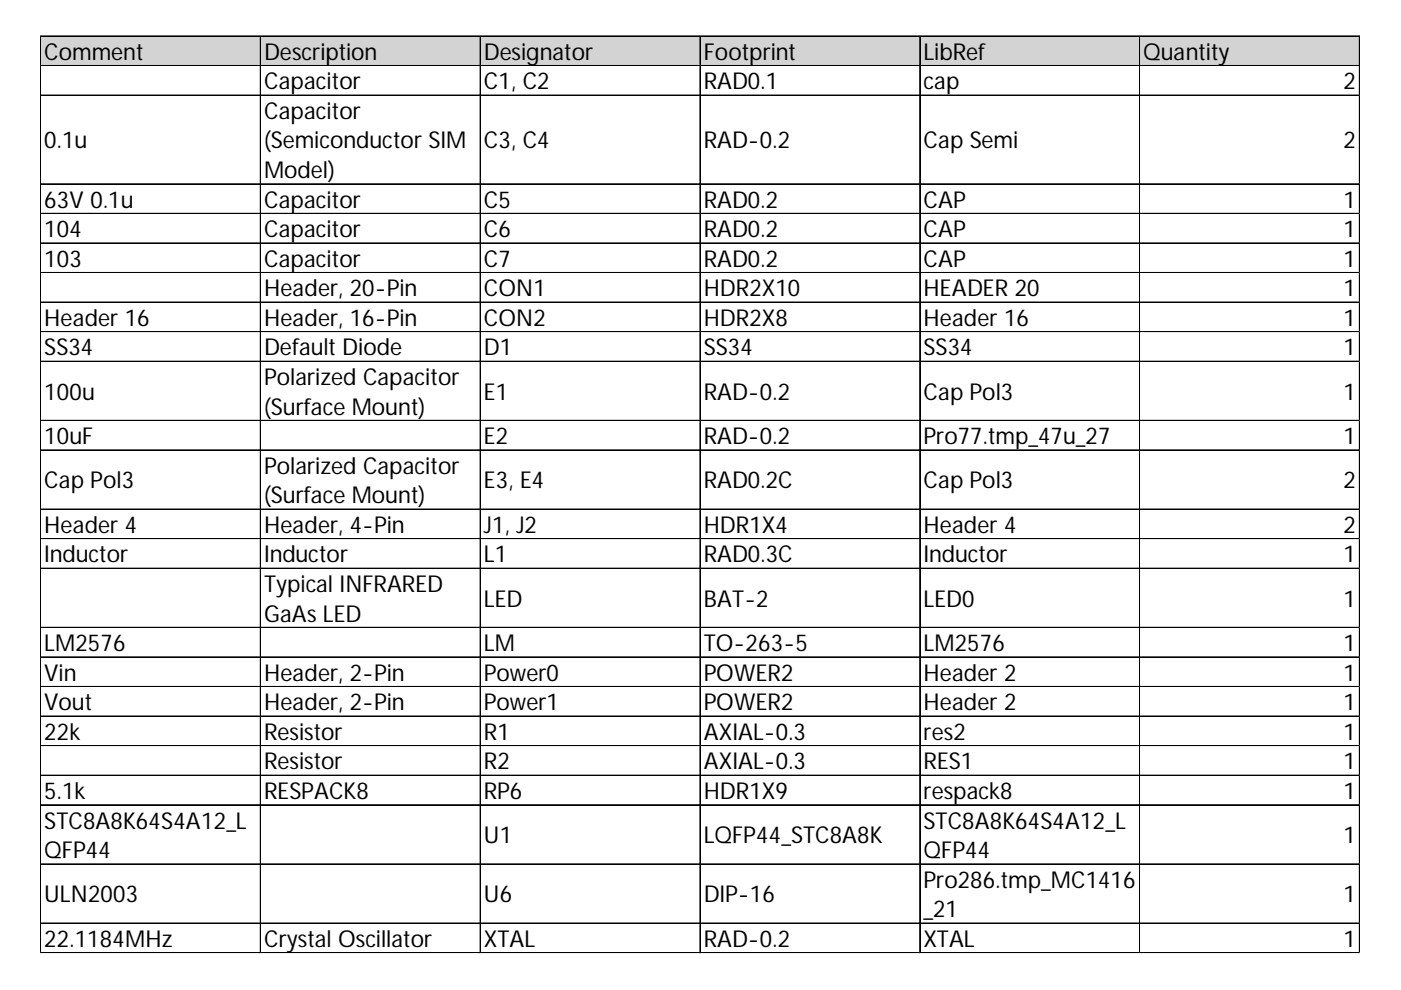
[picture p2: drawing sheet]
<svg xmlns="http://www.w3.org/2000/svg" width="297mm" height="210mm" viewBox="0 0 297 210" stroke-linecap="round" stroke-linejoin="round" font-family="sans-serif">
<defs><g id="words">
<g font-size="4.9">
<text x="9.4" y="12.7">Comment</text>
<text x="56" y="12.7">Description</text>
<text x="102.6" y="12.7">Designator</text>
<text x="149.2" y="12.7">Footprint</text>
<text x="195.8" y="12.7">LibRef</text>
<text x="242.4" y="12.7">Quantity</text>
<text x="56" y="18.9">Capacitor</text>
<text x="102.6" y="18.9">C1, C2</text>
<text x="149.2" y="18.9">RAD0.1</text>
<text x="195.8" y="18.9">cap</text>
<text x="284.9" y="18.9">2</text>
<text x="56" y="25.2">Capacitor</text>
<text x="9.4" y="31.5">0.1u</text>
<text x="56" y="31.5">(Semiconductor SIM</text>
<text x="102.6" y="31.5">C3, C4</text>
<text x="149.2" y="31.5">RAD-0.2</text>
<text x="195.8" y="31.5">Cap Semi</text>
<text x="284.9" y="31.5">2</text>
<text x="56" y="37.8">Model)</text>
<text x="9.4" y="44">63V 0.1u</text>
<text x="56" y="44">Capacitor</text>
<text x="102.6" y="44">C5</text>
<text x="149.2" y="44">RAD0.2</text>
<text x="195.8" y="44">CAP</text>
<text x="284.9" y="44">1</text>
<text x="9.4" y="50.3">104</text>
<text x="56" y="50.3">Capacitor</text>
<text x="102.6" y="50.3">C6</text>
<text x="149.2" y="50.3">RAD0.2</text>
<text x="195.8" y="50.3">CAP</text>
<text x="284.9" y="50.3">1</text>
<text x="9.4" y="56.6">103</text>
<text x="56" y="56.6">Capacitor</text>
<text x="102.6" y="56.6">C7</text>
<text x="149.2" y="56.6">RAD0.2</text>
<text x="195.8" y="56.6">CAP</text>
<text x="284.9" y="56.6">1</text>
<text x="56" y="62.8">Header, 20-Pin</text>
<text x="102.6" y="62.8">CON1</text>
<text x="149.2" y="62.8">HDR2X10</text>
<text x="195.8" y="62.8">HEADER 20</text>
<text x="284.9" y="62.8">1</text>
<text x="9.4" y="69.1">Header 16</text>
<text x="56" y="69.1">Header, 16-Pin</text>
<text x="102.6" y="69.1">CON2</text>
<text x="149.2" y="69.1">HDR2X8</text>
<text x="195.8" y="69.1">Header 16</text>
<text x="284.9" y="69.1">1</text>
<text x="9.4" y="75.4">SS34</text>
<text x="56" y="75.4">Default Diode</text>
<text x="102.6" y="75.4">D1</text>
<text x="149.2" y="75.4">SS34</text>
<text x="195.8" y="75.4">SS34</text>
<text x="284.9" y="75.4">1</text>
<text x="56" y="81.6">Polarized Capacitor</text>
<text x="9.4" y="84.7">100u</text>
<text x="56" y="87.9">(Surface Mount)</text>
<text x="102.6" y="84.7">E1</text>
<text x="149.2" y="84.7">RAD-0.2</text>
<text x="195.8" y="84.7">Cap Pol3</text>
<text x="284.9" y="84.7">1</text>
<text x="9.4" y="94.2">10uF</text>
<text x="102.6" y="94.2">E2</text>
<text x="149.2" y="94.2">RAD-0.2</text>
<text x="195.8" y="94.2">Pro77.tmp_47u_27</text>
<text x="284.9" y="94.2">1</text>
<text x="56" y="100.4">Polarized Capacitor</text>
<text x="9.4" y="103.5">Cap Pol3</text>
<text x="56" y="106.7">(Surface Mount)</text>
<text x="102.6" y="103.5">E3, E4</text>
<text x="149.2" y="103.5">RAD0.2C</text>
<text x="195.8" y="103.5">Cap Pol3</text>
<text x="284.9" y="103.5">2</text>
<text x="9.4" y="113">Header 4</text>
<text x="56" y="113">Header, 4-Pin</text>
<text x="102.6" y="113">J1, J2</text>
<text x="149.2" y="113">HDR1X4</text>
<text x="195.8" y="113">Header 4</text>
<text x="284.9" y="113">2</text>
<text x="9.4" y="119.3">Inductor</text>
<text x="56" y="119.3">Inductor</text>
<text x="102.6" y="119.3">L1</text>
<text x="149.2" y="119.3">RAD0.3C</text>
<text x="195.8" y="119.3">Inductor</text>
<text x="284.9" y="119.3">1</text>
<text x="56" y="125.5">Typical INFRARED</text>
<text x="56" y="131.8">GaAs LED</text>
<text x="102.6" y="128.6">LED</text>
<text x="149.2" y="128.6">BAT-2</text>
<text x="195.8" y="128.6">LED0</text>
<text x="284.9" y="128.6">1</text>
<text x="9.4" y="138.1">LM2576</text>
<text x="102.6" y="138.1">LM</text>
<text x="149.2" y="138.1">TO-263-5</text>
<text x="195.8" y="138.1">LM2576</text>
<text x="284.9" y="138.1">1</text>
<text x="9.4" y="144.3">Vin</text>
<text x="56" y="144.3">Header, 2-Pin</text>
<text x="102.6" y="144.3">Power0</text>
<text x="149.2" y="144.3">POWER2</text>
<text x="195.8" y="144.3">Header 2</text>
<text x="284.9" y="144.3">1</text>
<text x="9.4" y="150.6">Vout</text>
<text x="56" y="150.6">Header, 2-Pin</text>
<text x="102.6" y="150.6">Power1</text>
<text x="149.2" y="150.6">POWER2</text>
<text x="195.8" y="150.6">Header 2</text>
<text x="284.9" y="150.6">1</text>
<text x="9.4" y="156.9">22k</text>
<text x="56" y="156.9">Resistor</text>
<text x="102.6" y="156.9">R1</text>
<text x="149.2" y="156.9">AXIAL-0.3</text>
<text x="195.8" y="156.9">res2</text>
<text x="284.9" y="156.9">1</text>
<text x="56" y="163.1">Resistor</text>
<text x="102.6" y="163.1">R2</text>
<text x="149.2" y="163.1">AXIAL-0.3</text>
<text x="195.8" y="163.1">RES1</text>
<text x="284.9" y="163.1">1</text>
<text x="9.4" y="169.4">5.1k</text>
<text x="56" y="169.4">RESPACK8</text>
<text x="102.6" y="169.4">RP6</text>
<text x="149.2" y="169.4">HDR1X9</text>
<text x="195.8" y="169.4">respack8</text>
<text x="284.9" y="169.4">1</text>
<text x="9.4" y="175.7">STC8A8K64S4A12_L</text>
<text x="102.6" y="178.7">U1</text>
<text x="149.2" y="178.7">LQFP44_STC8A8K</text>
<text x="195.8" y="175.7">STC8A8K64S4A12_L</text>
<text x="284.9" y="178.7">1</text>
<text x="9.4" y="182">QFP44</text>
<text x="195.8" y="182">QFP44</text>
<text x="9.4" y="191.3">ULN2003</text>
<text x="102.6" y="191.3">U6</text>
<text x="149.2" y="191.3">DIP-16</text>
<text x="195.8" y="188.2">Pro286.tmp_MC1416</text>
<text x="284.9" y="191.3">1</text>
<text x="195.8" y="194.5">_21</text>
<text x="9.4" y="200.8">22.1184MHz</text>
<text x="56" y="200.8">Crystal Oscillator</text>
<text x="102.6" y="200.8">XTAL</text>
<text x="149.2" y="200.8">RAD-0.2</text>
<text x="195.8" y="200.8">XTAL</text>
<text x="284.9" y="200.8">1</text>
</g>
</g></defs>
<path d="M8.7 7.7h279.7v6.3h-279.7z" fill="#d3d3d3"/>
<g fill="none" stroke="#000" stroke-width=".21">
<path d="M8.6 7.6v194.5M8.7 7.6h279.6M8.7 7.7h279.6M8.7 13.9h279.6M55.2 7.7v194.4M55.3 7.7v194.4M101.8 7.7v194.4M101.9 7.7v194.4M148.4 7.7v194.4M148.5 7.7v194.4M195 7.7v194.4M195.1 7.7v194.4"/>
<path d="M241.6 7.7v194.4M241.7 7.7v194.4M288.2 7.7v194.4M288.3 7.7v194.4M8.7 20.2h279.6M8.7 39h279.6M8.7 45.2h279.6M8.7 45.3h279.6M8.7 51.5h279.6M8.7 51.6h279.6M8.7 57.8h279.6M8.7 64h279.6"/>
<path d="M8.7 64.1h279.6M8.7 70.3h279.6M8.7 70.4h279.6M8.7 76.6h279.6M8.7 89.1h279.6M8.7 89.2h279.6M8.7 95.4h279.6M8.7 107.9h279.6M8.7 108h279.6M8.7 114.2h279.6M8.7 114.3h279.6M8.7 120.5h279.6"/>
<path d="M8.7 133h279.6M8.7 133.1h279.6M8.7 139.3h279.6M8.7 145.5h279.6M8.7 145.6h279.6M8.7 151.8h279.6M8.7 151.9h279.6M8.7 158.1h279.6M8.7 164.3h279.6M8.7 164.4h279.6M8.7 170.6h279.6M8.7 170.7h279.6"/>
<path d="M8.7 183.2h279.6M8.7 195.7h279.6M8.7 195.8h279.6M8.7 202h279.6"/>
</g>
<path d="M8.6 202.1h.1" fill="none" stroke="#e0e0e0" stroke-width=".21"/>
<path d="M8.6 202.1h.1z" fill="#e0e0e0"/>
<path d="M55.2 202.1h.1" fill="none" stroke="#e0e0e0" stroke-width=".21"/>
<path d="M55.2 202.1h.1z" fill="#e0e0e0"/>
<path d="M101.8 202.1h.1" fill="none" stroke="#e0e0e0" stroke-width=".21"/>
<path d="M101.8 202.1h.1z" fill="#e0e0e0"/>
<path d="M148.4 202.1h.1" fill="none" stroke="#e0e0e0" stroke-width=".21"/>
<path d="M148.4 202.1h.1z" fill="#e0e0e0"/>
<path d="M195 202.1h.1" fill="none" stroke="#e0e0e0" stroke-width=".21"/>
<path d="M195 202.1h.1z" fill="#e0e0e0"/>
<path d="M241.6 202.1h.1" fill="none" stroke="#e0e0e0" stroke-width=".21"/>
<path d="M241.6 202.1h.1z" fill="#e0e0e0"/>
<path d="M288.2 202.1h.1" fill="none" stroke="#e0e0e0" stroke-width=".21"/>
<path d="M288.2 202.1h.1z" fill="#e0e0e0"/>
<path d="M288.3 20.2h.1" fill="none" stroke="#e0e0e0" stroke-width=".21"/>
<path d="M288.3 20.2l.1 .1z" fill="#e0e0e0"/>
<path d="M288.3 39h.1" fill="none" stroke="#e0e0e0" stroke-width=".21"/>
<path d="M288.3 39l.1 .1z" fill="#e0e0e0"/>
<path d="M288.3 45.2h.1" fill="none" stroke="#e0e0e0" stroke-width=".21"/>
<path d="M288.3 45.2l.1 .2z" fill="#e0e0e0"/>
<path d="M288.3 51.5h.1" fill="none" stroke="#e0e0e0" stroke-width=".21"/>
<path d="M288.3 51.5l.1 .1z" fill="#e0e0e0"/>
<path d="M288.3 57.8h.1" fill="none" stroke="#e0e0e0" stroke-width=".21"/>
<path d="M288.3 57.8l.1 .1z" fill="#e0e0e0"/>
<path d="M288.3 64h.1" fill="none" stroke="#e0e0e0" stroke-width=".21"/>
<path d="M288.3 64l.1 .2z" fill="#e0e0e0"/>
<path d="M288.3 70.3h.1" fill="none" stroke="#e0e0e0" stroke-width=".21"/>
<path d="M288.3 70.3l.1 .1z" fill="#e0e0e0"/>
<path d="M288.3 76.6h.1" fill="none" stroke="#e0e0e0" stroke-width=".21"/>
<path d="M288.3 76.6l.1 .1z" fill="#e0e0e0"/>
<path d="M288.3 89.1h.1" fill="none" stroke="#e0e0e0" stroke-width=".21"/>
<path d="M288.3 89.1l.1 .1z" fill="#e0e0e0"/>
<path d="M288.3 95.4h.1" fill="none" stroke="#e0e0e0" stroke-width=".21"/>
<path d="M288.3 95.4l.1 .1z" fill="#e0e0e0"/>
<path d="M288.3 107.9h.1" fill="none" stroke="#e0e0e0" stroke-width=".21"/>
<path d="M288.3 107.9l.1 .2z" fill="#e0e0e0"/>
<path d="M288.3 114.2h.1" fill="none" stroke="#e0e0e0" stroke-width=".21"/>
<path d="M288.3 114.2l.1 .1z" fill="#e0e0e0"/>
<path d="M288.3 120.5h.1" fill="none" stroke="#e0e0e0" stroke-width=".21"/>
<path d="M288.3 120.5l.1 .1z" fill="#e0e0e0"/>
<path d="M288.3 133h.1" fill="none" stroke="#e0e0e0" stroke-width=".21"/>
<path d="M288.3 133l.1 .1z" fill="#e0e0e0"/>
<path d="M288.3 139.3h.1" fill="none" stroke="#e0e0e0" stroke-width=".21"/>
<path d="M288.3 139.3l.1 .1z" fill="#e0e0e0"/>
<path d="M288.3 145.5h.1" fill="none" stroke="#e0e0e0" stroke-width=".21"/>
<path d="M288.3 145.5l.1 .2z" fill="#e0e0e0"/>
<path d="M288.3 151.8h.1" fill="none" stroke="#e0e0e0" stroke-width=".21"/>
<path d="M288.3 151.8l.1 .1z" fill="#e0e0e0"/>
<path d="M288.3 158.1h.1" fill="none" stroke="#e0e0e0" stroke-width=".21"/>
<path d="M288.3 158.1l.1 .1z" fill="#e0e0e0"/>
<path d="M288.3 164.3h.1" fill="none" stroke="#e0e0e0" stroke-width=".21"/>
<path d="M288.3 164.3l.1 .2z" fill="#e0e0e0"/>
<path d="M288.3 170.6h.1" fill="none" stroke="#e0e0e0" stroke-width=".21"/>
<path d="M288.3 170.6l.1 .1z" fill="#e0e0e0"/>
<path d="M288.3 183.2h.1" fill="none" stroke="#e0e0e0" stroke-width=".21"/>
<path d="M288.3 183.2l.1 .1z" fill="#e0e0e0"/>
<path d="M288.3 195.7h.1" fill="none" stroke="#e0e0e0" stroke-width=".21"/>
<path d="M288.3 195.7l.1 .1z" fill="#e0e0e0"/>
<path d="M288.3 202h.1" fill="none" stroke="#e0e0e0" stroke-width=".21"/>
<path d="M288.3 202l.1 .1z" fill="#e0e0e0"/>
<use href="#words"/>
</svg>
